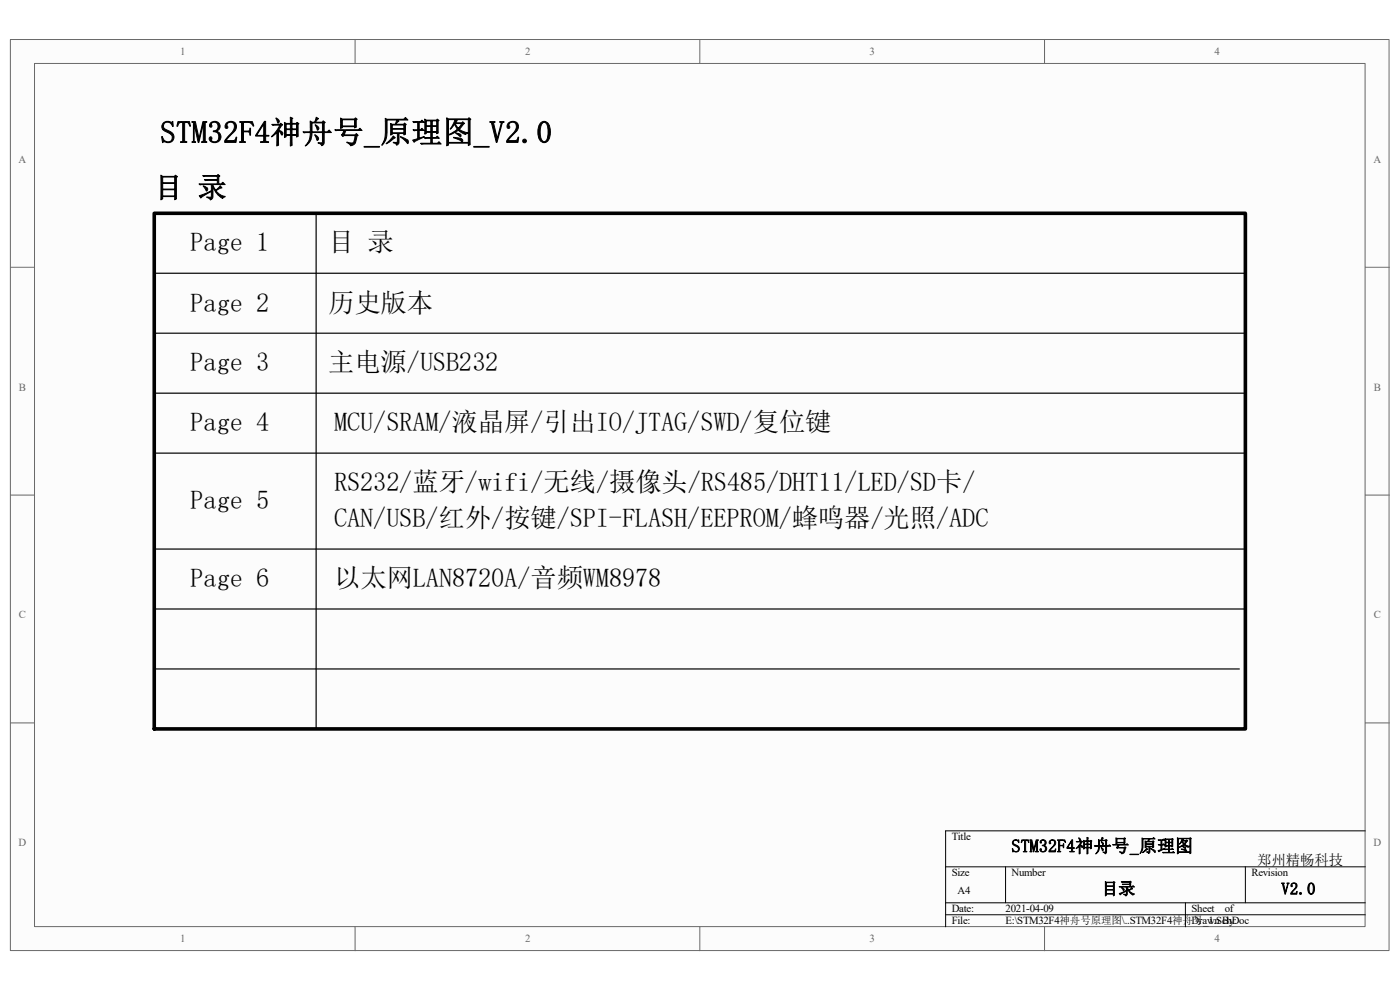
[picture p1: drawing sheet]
<svg xmlns="http://www.w3.org/2000/svg" width="297mm" height="210mm" viewBox="0 0 297 210" stroke-linecap="round" stroke-linejoin="round" font-family="sans-serif">
<defs><g id="words">
<text font-size="6.6" x="34" y="30.3">STM32F4神舟号_原理图_V2.0</text>
<text font-size="6.1" x="32.7" y="41.9">目 录</text>
<g font-size="5.6">
<text x="40.3" y="53.3">Page 1</text>
<text x="69.6" y="53.3">目 录</text>
<text x="40.3" y="66.1">Page 2</text>
<text x="69.6" y="66.1">历史版本</text>
<text x="40.3" y="78.8">Page 3</text>
<text x="69.6" y="78.8">主电源/USB232</text>
<text x="40.3" y="91.5">Page 4</text>
<text x="70.9" y="91.5">MCU/SRAM/液晶屏/引出IO/JTAG/SWD/复位键</text>
<text x="70.9" y="104.2">RS232/蓝牙/wifi/无线/摄像头/RS485/DHT11/LED/SD卡/</text>
<text x="40.3" y="108">Page 5</text>
<text x="70.9" y="111.8">CAN/USB/红外/按键/SPI-FLASH/EEPROM/蜂鸣器/光照/ADC</text>
<text x="40.3" y="124.6">Page 6</text>
<text x="70.9" y="124.6">以太网LAN8720A/音频WM8978</text>
</g>
<text font-size="3.8" x="214.6" y="180.8">STM32F4神舟号_原理图</text>
<g font-size="3.6">
<text x="233.7" y="189.7">目录</text>
<text x="271.8" y="189.7">V2.0</text>
</g>
<text font-size="3.1" x="266.7" y="183.4">郑州精畅科技</text>
<g font-size="2.3" fill="#696969">
<text x="38.2" y="11.6">1</text>
<text x="111.4" y="11.6">2</text>
<text x="184.5" y="11.6">3</text>
<text x="257.6" y="11.6">4</text>
<text x="3.9" y="34.5">A</text>
<text x="291.4" y="34.5">A</text>
<text x="4" y="82.8">B</text>
<text x="291.4" y="82.8">B</text>
<text x="4" y="131.2">C</text>
<text x="291.4" y="131.2">C</text>
<text x="3.9" y="179.5">D</text>
<text x="291.4" y="179.5">D</text>
<text x="38.2" y="199.9">1</text>
<text x="111.4" y="199.9">2</text>
<text x="184.5" y="199.9">3</text>
<text x="257.6" y="199.9">4</text>
</g>
<g font-size="2.3">
<text x="201.9" y="178.2">Title</text>
<text x="201.9" y="185.8">Size</text>
<text x="214.6" y="185.8">Number</text>
<text x="265.5" y="185.8">Revision</text>
<text x="203.2" y="189.7">A4</text>
<text x="201.9" y="193.5">Date:</text>
<text x="201.9" y="196">File:</text>
<text x="213.3" y="193.5">2021-04-09</text>
<text x="213.3" y="196">E:\STM32F4神舟号原理图\..STM32F4神舟Drawn By:</text>
<text x="252.7" y="193.5">Sheet</text>
<text x="259.8" y="193.5">of</text>
</g>
<text font-size="2.2" x="253.1" y="196">号_1.SchDoc</text>
</g></defs>
<path d="M2.2 8.4h292.5v193.2h-292.5z" fill="#fffcf8"/>
<path d="M2.2 8.4h292.5v193.2h-292.5z" fill="none" stroke="#696969" stroke-width=".21"/>
<path d="M7.4 13.5h282.2v183.1h-282.2z" fill="#fffcf8"/>
<g fill="none" stroke="#696969" stroke-width=".21">
<path d="M7.3 13.5h282.3v183.1h-282.3zM75.3 8.4v5.1M148.5 8.4v5.1M221.6 8.4v5.1M2.2 56.7h5.1M289.6 56.7h5.1M2.2 105h5.1M289.6 105h5.1M2.2 153.3h5.1M289.6 153.3h5.1M75.3 196.6v5.1M148.5 196.6v5.1"/>
<path d="M221.6 196.6v5.1"/>
</g>
<path d="M289.6 176.2h-89v20.4M200.6 183.9h89M200.6 191.5h89M200.6 194h89M213.3 183.9v7.6M251.5 191.5v5.1M264.2 183.9v7.6" fill="none" stroke="#000" stroke-width=".21"/>
<path d="M32.7 45.2h231.5v109.4h-231.5z" fill="none" stroke="#000" stroke-width=".76"/>
<path d="M32.7 58h231.5M67.1 45.2v109.4M32.7 70.7h231.5M32.7 83.4h231.5M32.7 96.1h231.5M32.7 116.5h231.5M32.7 129.2h231.5M32.7 141.9h230.2" fill="none" stroke="#000" stroke-width=".25"/>
<use href="#words"/>
</svg>
